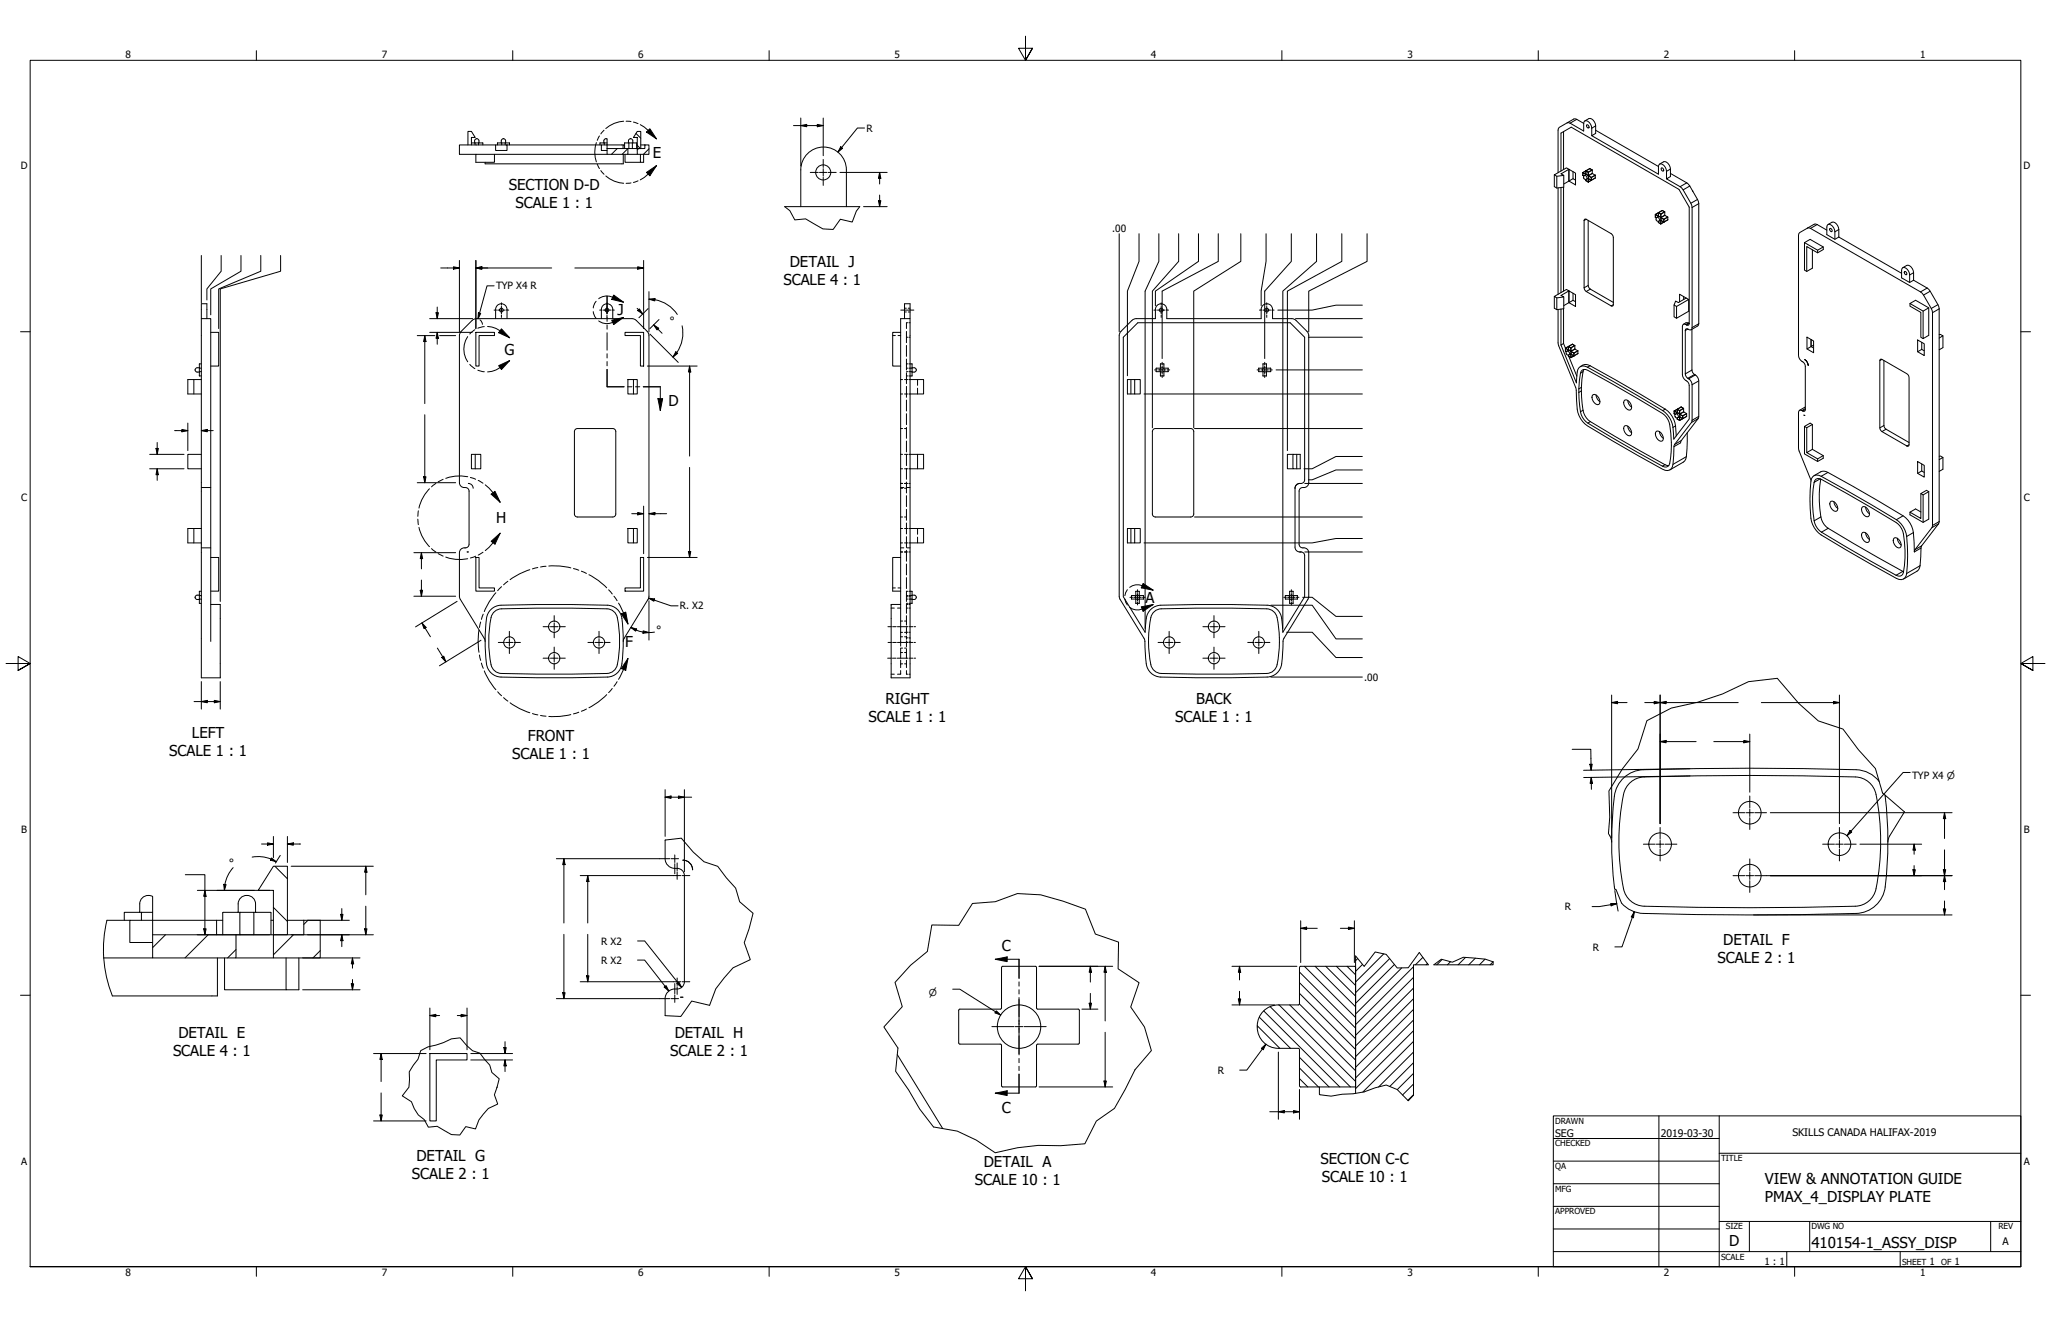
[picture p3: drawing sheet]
<svg xmlns="http://www.w3.org/2000/svg" width="864mm" height="559mm" viewBox="0 0 864 559" stroke-linecap="round" stroke-linejoin="round" font-family="sans-serif">
<defs><g id="words">
<g font-size="6.3">
<text x="274.9" y="66.4">E</text>
<text x="214.2" y="80.2">SECTION D-D</text>
<text x="217" y="87.7">SCALE 1 : 1</text>
<text x="332.6" y="112.4">DETAIL J</text>
<text x="329.9" y="120">SCALE 4 : 1</text>
<text x="260.1" y="132.7">J</text>
<text x="212.4" y="149.3">G</text>
<text x="281.5" y="170.9">D</text>
<text x="209" y="220.3">H</text>
<text x="482.3" y="253.8">A</text>
<text x="263.2" y="272.3">F</text>
<text x="372.9" y="296.6">RIGHT</text>
<text x="503.7" y="296.6">BACK</text>
<text x="365.7" y="304.1">SCALE 1 : 1</text>
<text x="494.8" y="304.1">SCALE 1 : 1</text>
<text x="80.8" y="310.9">LEFT</text>
<text x="222.3" y="312.1">FRONT</text>
<text x="71.3" y="318.4">SCALE 1 : 1</text>
<text x="215.7" y="319.6">SCALE 1 : 1</text>
<text x="421.8" y="400.4">C</text>
<text x="725.6" y="398.1">DETAIL F</text>
<text x="723.2" y="405.6">SCALE 2 : 1</text>
<text x="75.1" y="437">DETAIL E</text>
<text x="284.1" y="437">DETAIL H</text>
<text x="72.8" y="444.5">SCALE 4 : 1</text>
<text x="282.2" y="444.6">SCALE 2 : 1</text>
<text x="421.8" y="468.5">C</text>
<text x="175.4" y="489.1">DETAIL G</text>
<text x="414.3" y="491.5">DETAIL A</text>
<text x="556" y="490.3">SECTION C-C</text>
<text x="173.5" y="496.6">SCALE 2 : 1</text>
<text x="556.5" y="497.8">SCALE 10 : 1</text>
<text x="410.4" y="499">SCALE 10 : 1</text>
<text x="743.1" y="498.6">VIEW &amp; ANNOTATION GUIDE</text>
<text x="743.1" y="506.2">PMAX_4_DISPLAY PLATE</text>
<text x="728.1" y="524.9">D</text>
<text x="762.8" y="525.4">410154-1_ASSY_DISP</text>
</g>
<g font-size="4.4">
<text x="654.8" y="478.6">SEG</text>
<text x="699.3" y="478.6">2019-03-30</text>
<text x="754.7" y="478.6">SKILLS CANADA HALIFAX-2019</text>
<text x="843.2" y="524.2">A</text>
</g>
<g font-size="4.2">
<text x="52.8" y="24.4">8</text>
<text x="160.8" y="24.4">7</text>
<text x="268.7" y="24.4">6</text>
<text x="376.7" y="24.4">5</text>
<text x="484.6" y="24.4">4</text>
<text x="592.6" y="24.4">3</text>
<text x="700.5" y="24.4">2</text>
<text x="808.5" y="24.4">1</text>
<text x="364.8" y="55.4">R</text>
<text x="8.7" y="71.4">D</text>
<text x="852" y="71.4">D</text>
<text x="468.3" y="97.6">.00</text>
<text x="208.9" y="121.9">TYP X4 R</text>
<text x="282" y="136.3">°</text>
<text x="8.9" y="211.1">C</text>
<text x="852.2" y="211.1">C</text>
<text x="286.3" y="256.6">R. X2</text>
<text x="276.4" y="266.4">°</text>
<text x="574.4" y="286.6">.00</text>
<text x="805.1" y="328">TYP X4 ⌀</text>
<text x="8.9" y="350.8">B</text>
<text x="852.2" y="350.8">B</text>
<text x="96.5" y="364.6">°</text>
<text x="658.8" y="383.3">R</text>
<text x="253.2" y="397.8">R X2</text>
<text x="670.7" y="400.3">R</text>
<text x="253.2" y="405.8">R X2</text>
<text x="512.7" y="452.1">R</text>
<text x="8.9" y="490.5">A</text>
<text x="852.2" y="490.5">A</text>
<text x="742.9" y="532.6">1 : 1</text>
<text x="812.4" y="532.6">1</text>
<text x="822.9" y="532.6">1</text>
<text x="52.8" y="537.5">8</text>
<text x="160.8" y="537.5">7</text>
<text x="268.7" y="537.5">6</text>
<text x="376.7" y="537.5">5</text>
<text x="484.6" y="537.5">4</text>
<text x="592.6" y="537.5">3</text>
<text x="700.5" y="537.5">2</text>
<text x="808.5" y="537.5">1</text>
</g>
<text font-size="4" x="391.1" y="419.2">⌀</text>
<g font-size="3.5">
<text x="654.8" y="473.2">DRAWN</text>
<text x="654.8" y="482.8">CHECKED</text>
<text x="724.7" y="488.9">TITLE</text>
<text x="654.8" y="492.3">QA</text>
<text x="654.8" y="501.8">MFG</text>
<text x="654.8" y="511.4">APPROVED</text>
<text x="726.7" y="517.7">SIZE</text>
<text x="762.8" y="517.7">DWG NO</text>
<text x="841.4" y="517.7">REV</text>
<text x="724.7" y="530.4">SCALE</text>
<text x="800.9" y="532.6">SHEET</text>
<text x="817.3" y="532.6">OF</text>
</g>
</g></defs>
<!-- layer: Hatch (ANSI) -->
<g fill="none" stroke="#000" stroke-width=".42">
<path d="M267.8 56.2l2 2M259.9 62.6l-2.4 2.4M264.4 62.6l-2.4 2.4M268.3 61.2l1.4 1.4M268.9 62.6l-.6 .5M273.3 62.7l-2.4 2.3M115.7 364.8l5.3 5.2M69.7 393.6l-5.4 5.4M87.6 393.6l-9.7 9.8M99.4 399.9l-3.6 3.5M115.1 382.1l5.9 5.9M123.6 393.6l-8.5 8.5"/>
<path d="M129.7 387.5l-1.8 1.8M134.8 400.3l-3 3.1M547.2 418.3l23.6 23.6M547.2 413.8l23.6 23.6M547.2 409.3l23.6 23.6M549.3 406.9l21.5 21.6M553.7 406.9l17.1 17.1M558.2 406.9l12.6 12.6M562.7 406.9l8.1 8.1M567.2 406.9l3.6 3.6M571.7 403.6l-.9 .9M573.7 406.1l-2.9 2.9"/>
<path d="M582.6 401.7l-11.8 11.8M585.1 403.7l-14.3 14.3M587.1 406.2l-16.3 16.3M590.2 407.6l-19.4 19.4M595.2 416.1l-24.4 24.4M595.2 411.6l-24.4 24.4M595.2 407.1l-24.4 24.4M599.1 403.2l-3.1 3.1M601 405.7l-.5 .6M607.2 404l-2.2 2.3M610.8 405l-1.3 1.3M617.1 403.2l-3.1 3.1"/>
<path d="M621.2 403.5l-2.8 2.8M625.3 403.9l-2.4 2.4M628.7 405l-1.3 1.3M529.4 432l9.5 9.5M530.2 428.3l13.2 13.2M532.1 425.7l32 32M534.8 423.9l33.8 33.8M538.6 423.2l32.2 32.2M543.1 423.2l27.7 27.7M547.1 422.8l23.7 23.6M595.2 434l-24.4 24.4M595.2 429.6l-24.4 24.3"/>
<path d="M595.2 425.1l-24.4 24.3M595.2 420.6l-24.4 24.4M595.2 438.5l-21.4 21.4M547.2 445.2l12.4 12.5M547.2 449.7l7.9 8M547.2 454.2l3.5 3.5M595.2 443l-14.7 14.7M595.2 452l-6.9 6.8M595.2 447.5l-10 10M595.2 456.5l-4.6 4.6M595.2 461l-2.4 2.4"/>
</g>
<!-- layer: Visible (ANSI) -->
<g fill="none" stroke="#000" stroke-width=".42">
<path d="M200.7 58.4h.1M200.7 58.4l-.8 .6-.1 1.2M200.8 58.4l.8 .6 .1 1.2M212 58.4l-.9 .6-.1 1.2M212 58.4h.1M212 58.4l.6 .3 .3 .6M212.9 59.3l.1 .9M255.1 58.4l-.8 .6-.1 1.2M255.1 58.4h.1M255.2 58.4l.4 .1v2.5M268.3 55.3h1.5v7.3h-1.5v-4.7h-1.6zM658.4 55.4v16"/>
<path d="M659.8 51.7l3.4-1.7 3.6 1.9M667.3 50.9l1.7-.9a2.87 2.87 0 0 1 2.9 3v3.2l-1.7 .9 28.1 16.3v-3.2l.5-1.1a2.87 2.87 0 0 1 2.9 3v3.2M668 52.7l.3-.2a.99 .99 0 0 1 .7 1.4 .93 .93 0 0 1-1-1.2zM670.2 57.1a5.5 5.5 0 0 0-1.7-6.1l-1.2-.1-.3 .4-.2 3.9-6.4-3.6-4.2 2.5-.1 18.6M671.9 54.9l26.4 15.2M197 61v-5.7h1.5l1.6 2.6h-1.6v3.1M198.5 60.2h4.8M200.1 60.2l-.1 .8M200.4 65v3.3h7.8v-3.3M201.4 60.2h.1M201.5 60.2v.8M203.3 60.2h.1"/>
<path d="M203.3 60.2v.8M208.7 61h4.8v2.4h-4.8zM208.7 61h-15.3v4h62.2M209.4 60.2v.8M209.5 60.2h5M209.5 60.2h-.1M211.3 60.2v.8M211.3 60.2h.1M212.7 60.2v.8M213.5 61h39.7M214.5 60.2h.1M214.5 60.2v.8"/>
<path d="M252.6 60.2v.8M252.7 60.2h2.9M252.7 60.2h-.1M254.5 60.2l-.1 .8M255.6 61v4h8.8v-2.4h-8.8M255.6 61h-2.4v2.4h2.4M255.6 61h6.7M262.4 65v4h-58.1v-.7M263 62.6v-2.4h5l.1 2.4M263 61h-.7v1.6M263.2 65v3.3h6.5M264.4 65h3.9"/>
<path d="M264.4 62.6h3.9M264.8 60.2v2.3M266.2 60.2h.1M266.2 62.5l.1 .1M266.3 60.2v2.4M266.5 60.2l-.1-.9a.92 .92 0 0 0-.9-.9 .92 .92 0 0 0-.9 .9v.9M268.1 61h.2M268.3 62.6h3.2v-1.6h1.8v4h-5zM269.7 65v3.3h1.3v-3.3M269.8 61h1.7M654.5 73.6l5.1-2.9 1 .6-3.3 1.9 1.1 .7-2.9 .3zM654.5 73.6v5l1 .6 2.9-.4v-4.9"/>
<path d="M655.5 74.2v5M656.1 79.1v44.8M657.3 72v-16l4.3-2.4 45.4 26.2 4.3 7.4v49M657.3 79v44.2M658.4 78.8v43.8M660.6 76.2l-2.2 1.3M660.6 71.3v4.9M660.6 71.3l2.8 1.6v5l-2.8-1.7zM662.3 72.3v2.9l1.1 .7M662.3 75.2l-1.7 1M667.7 75.6l.1 .5 .9 .5M667.8 73.5l-1 .8a.92 .92 0 0 0 .7 1.3l1.2-.5"/>
<path d="M667.8 71.9l-.1 1.5M668.7 76.6h.1M668.8 75.2h.1M668.8 75.2l1.3 .7M669.4 71h.1M669.4 71l-2.9 1.7v1.2l.4 .2M669.4 71l1 .6 .1 1.5 1.2 .7M671.7 73.8h.1M671.7 75l-2.9 1.6M671.7 73.8v1.1M671.7 74.9v.1M698.8 69.1l1.7-1a2.87 2.87 0 0 1 2.9 3.1v3.2l-1.7 .9 6.4 3.9 3.9 6.4 .5 1.8-.1 51.1a1.33 1.33 0 0 1-2.1-.1l-.4 .1-.3 .7v18.2l.3 1.1 1.1 1a3.2 3.2 0 0 1 1.5 2.5l-.1 15.5-7.5 10.1-.5 8a2.64 2.64 0 0 1-1.5 2.4 2.64 2.64 0 0 1-2.8-.4 548.2 548.2 0 0 1-32.7-19 12.1 12.1 0 0 1-3.6-10.3l-.4-5.2-7.3-18.1v-14.7"/>
<path d="M699.5 70.9l.2-.3a.99 .99 0 0 1 .7 1.4 .94 .94 0 0 1-.9-1.1zM703.4 73l7.5 4.6 3.9 6.4 .5 1.8v50.5l-.4 1-2.8 1.6M330.4 87h31.6M356.4 87v-15.5a9.6 9.6 0 0 0-9.6-9.6 9.6 9.6 0 0 0-9.6 9.6v15.5M667.1 92.4l.8-.1 10.5 6.1 .8 1 .1 28.9-.4 .6-11-6.1-.8-1zM668.7 92.8l.2 28 .7 1 9.7 5.5M698.3 93.2v.5l1 .6M698.3 91.2l-1 .7a.92 .92 0 0 0 .8 1.3l1.1-.5M698.3 89.6v1.4M699.3 94.3h.1M699.3 92.8h.1M699.3 92.8l1.3 .7"/>
<path d="M699.9 88.6l-2.9 1.7v1.2l.4 .2M699.9 88.6l1.1 .6v1.5l1.2 .7v1.2l-1.6 .9M699.9 88.6h.1M700.6 93.5l-1.3 .8M712.7 80.4l.1 .1M761.1 96l-3.3 1.9-.5 1.2v50.6a3.8 3.8 0 0 0 2.2 3l.6 1.5v18.7a.83 .83 0 0 1-1.4 0l-1-.1-.4 .9v15.6l5.3 13M761.1 96l3.4-1.7 4.7 2.6M761.1 96l1.2 .2 46.4 26.7 1.2 1.4 3.7 6.5 .1 90.5-.3 .9-7.1 9.3-.2 .9-.1-4a11.8 11.8 0 0 0-4.7-11.2l-31.6-18.3a3.1 3.1 0 0 0-3.1-.2l-2.8 1.6M769.7 94.6l1.7-1a2.86 2.86 0 0 1 2.9 3.1v3.1M770.5 96.2a.94 .94 0 0 1 1 1.2l-.3 .2a.99 .99 0 0 1-.7-1.4zM774.3 99.8l-1.7 1-3.4-2v-3.1l.5-1.1a2.87 2.87 0 0 1 2.9 3v3.2M774.3 99.8l26.4 15.3"/>
<path d="M759.8 102.2l5.5 3.2M763.1 105.2v7.7l-2.3 1.4-1-.6v-11.5l2.4-1.4 5.5 3.2v1.1l-2.4 1.4-4.5-2.7v10.5M767.7 104l-2.4 1.4v1.1M801.2 112.7l1.6-.9a2.87 2.87 0 0 1 2.9 3v3.2M801.9 114.3a.94 .94 0 0 1 1 1.2l-.3 .2a.99 .99 0 0 1-.7-1.4zM804.1 119a5.5 5.5 0 0 0-1.7-6.1l-1.2-.2-.4 .5-.1 3.8 3.4 2 1.6-1 6.4 3.9 3.9 6.4 .5 1.8v89.6l-.3 .9-7.3 9.7-.4 7.9-.7 1.8-6.3 3.8M84.8 134.2h3.9v135.9M87.1 134.2v-6.3h-2.3v157.5h7.9v-30.9h-4M88.7 140h3.4v14.1h-3.4M200.4 140h7.8v1.3h-6.5v12.8h-1.3zM208.7 134.2v-3.9a2.4 2.4 0 0 1 2.4-2.4 2.4 2.4 0 0 1 2.4 2.4v3.9M253.2 134.2v-3.9a2.4 2.4 0 0 1 2.4-2.4 2.4 2.4 0 0 1 2.4 2.4v3.9"/>
<path d="M263.2 140h7.8v14.1h-1.3v-12.8h-6.5zM379.2 140h-3.3v14.1h3.3M380.9 134.2v-6.3h2.3v6.3h-4v135.9M383.2 134.2v151.2h-8v-30.9h4M654.5 124.8l5.1-2.9 1 .6-3.3 1.9 1.1 .7-2.9 .3zM654.5 124.8v5l1 .6 2.9-.4v-4.9M655.5 125.4v5M657.3 130.2v15.1M658.4 130v14.7l-1.1 .6M660.6 127.4l-2.2 1.3M660.6 122.5v4.9M660.6 122.5l2.8 1.6v5l-2.8-1.7z"/>
<path d="M662.3 123.5v3l1.1 .6M662.3 126.5l-1.7 .9M705.5 126.8l1.2 .6 3.3-1.9 1 .6-5.1 3-1-.6zM705.9 129.1v4.9M708.9 124.9v1.2M710 125.5l-2.8-1.6v3.2M710.9 136l-1-.1-1.1 .7M710.9 136h.1M710.9 136l.4 .2M711 126.1v5l-5.1 2.9-1-.6v-4.9M711.3 136.2l-.1 .5a.83 .83 0 0 1-1.4 0l-1-.1-.4 .9v20.2a3.8 3.8 0 0 0 2.2 3.1l.7 1.5v14.2l-6.5 8.4a17.1 17.1 0 0 0-1.8-9l-1.9-2.2a481.5 481.5 0 0 0-33.7-19.5 2.49 2.49 0 0 0-3.3 2.5l-.3 4.5-6.5-15.9M712.4 138.7v17.1l.3 1.1 1.1 1a3.2 3.2 0 0 1 1.5 2.5l-.1 15.5-7.3 9.7-.3 .9"/>
<path d="M804.2 127.8v1.1l4.6 2.7v10.4l1 .6M812.1 129.6l-2.3 1.4v11.6l2.3-1.4v-11.6l-5.5-3.2-2.4 1.4 5.6 3.2M81.6 159.8v6.1M82.2 155.7v.1M83.9 154.9h-.8a.91 .91 0 0 0-.9 .9 .91 .91 0 0 0 .8 .9h.9M83.9 154.8v.1M83.9 156.5h.9M84.8 153.2l-.9 .1v5h.9M84.8 155l-.9 .1M84.8 159.8h-5.7v6.1h5.7M264.4 159.8h3.9v6.1h-3.9zM266.7 159.8v6.1"/>
<path d="M383.2 159.8h5.7v6.1h-5.7M383.2 153.2h.8M383.2 155h.8M384 155v.1M384 153.2v.1M384 156.5h-.8M384 153.3v5h-.8M384 154.8l1.3 .1 .5 .8M385.8 155.8l-.5 .8-1.3 .1M385.8 155.7v.1M474.7 159.8h3.1v6.1h-3.1zM476.2 159.8v6.1"/>
<path d="M477.8 159.8h2.3v6.1h-2.3M486.8 155.1v1.4l1.8 .1v1.7h1.5v-1.7M486.9 155l-.1 .1M488.6 153.3v1.7h-1.8M488.7 153.2l1.4 .1v1.7h1.8v1.5h-1.8M488.7 153.2l-.1 .1M490.1 156.5v.1M530 155.1v1.4l1.8 .1v1.7h1.4l.1-1.7M530 155v.1M531.8 153.3v1.7h-1.8M531.8 153.2l1.4 .1 .1 1.7h1.7v1.5h-1.7M531.8 153.2v.1"/>
<path d="M533.3 156.5v.1M658.4 144.7l.8 1.9M659.1 147.8h.1M659.1 146.7v1.1M659.2 147.8l.4 .3M659.2 146.6l-.1 .1M660.3 149.5l.1 .2M660.4 145.9v1.4M660.4 149.5v.5M660.4 150h.1M660.4 147.5l-.9 .7a.92 .92 0 0 0 .7 1.3l1.1-.4M660.4 145.9l-1.2 .7"/>
<path d="M660.4 145.9h.1M660.6 150.1l3.3 8.3M661.5 149.2h.1M661.5 149.2l1.2 .7M662.1 144.9v.1M662.1 144.9l1 .6M662.1 144.9l-1.7 1M663 145.5l.1 .1M663.1 145.6v1.4l1.3 .8M664.4 147.8v1.1l-2.9 1.7-1.1-.6M665.4 154.4a3.4 3.4 0 0 1 4.1-.4 558.3 558.3 0 0 1 32.7 19.1 12.3 12.3 0 0 1 3.6 10.4M667 155.6l-.9 4.1-.2 3.4"/>
<path d="M759.9 151.4a3.2 3.2 0 0 1 1.5 2.5 3.2 3.2 0 0 0-1.5-2.5zM760.9 142l2.7 1.6v4.9l-2.7-1.6zM762.6 145.9l-1.7 1M763.6 145.3l-1 .6v-2.9v2.9l1 .7M791.6 151.4l.8-.1 10.5 6.1 .8 1 .1 28.9-.4 .6-11-6.2-.8-.9zM793.2 151.8l.2 28 .7 .9 9.7 5.6M807.4 143.2l2.8 1.6v4.9l-2.8-1.6zM809.2 144.2v2.9l1 .6M809.2 147.1l-1.8 1M816.5 140.9l.6-.1 1 .6-1.6 .9M818.1 141.4v5l-1.6 .9M664.8 163.8v1.4"/>
<path d="M664.8 163.8l.7-6.6a1.87 1.87 0 0 1 3.1-1.3l31.4 18.2a9.2 9.2 0 0 1 3.5 8.5l.2 7.7-.6 4.8a1.87 1.87 0 0 1-3.1 1.2l-31.4-18.1a8.5 8.5 0 0 1-3.5-7.6l-.3-5.4M665.9 164.6l-1.1 .6M665.9 164.6l.1 2.7a14.8 14.8 0 0 0 2 8.7l1.6 1.5 10.5 6.3 21 11.9 1.5 .4M665.9 163.1v1.5M665.9 163.1l-1.1 .7M670.8 166.2a2.75 2.75 0 0 1 2.4 4.1 2.75 2.75 0 0 1-2.4-4.1zM672 166.3a3.7 3.7 0 0 0 1.7 2.9M684.2 168.5a2.75 2.75 0 0 1 2.3 4.1 2.75 2.75 0 0 1-2.3-4.1zM684.2 179.3a2.75 2.75 0 0 1 2.3 4.1 2.75 2.75 0 0 1-2.3-4.1zM685.4 168.6a3.7 3.7 0 0 0 1.6 2.9M685.4 179.4a3.7 3.7 0 0 0 1.6 2.9M704.9 173.1l.1 1.2 .4 .2"/>
<path d="M705 173.1h-.1M706.2 172.4v1.4M706.2 176v.4M706.2 176.4v.1M706.2 173.9l-.9 .8a.92 .92 0 0 0 .7 1.3l1.1-.5M706.2 172.3l-1.2 .8M706.2 172.3v.1M707.3 175.6h.1M707.3 175.6l1.2 .7M707.9 171.4l-1.7 .9M707.9 171.4l1 .6M707.9 171.4h.1"/>
<path d="M708.8 172h.1M708.9 172v1.4l1.2 .8 .1 1.2-2.9 1.6-1.1-.5M759.6 174.8l.3 .2M759.8 179.6l1 .5M759.8 179.6l2.4-1.4 .9 .5v10.5l4.6 2.7v1.1l-2.4 1.3-5.5-3.2zM760.1 171.4l-2.4 1.4M763.1 178.7l-2.3 1.4v10.5M84.8 191.3h-5.7v6.1h5.7M198.5 191.3h3.9v6.1h-3.9zM200.1 191.3v6.1M242.1 181l1-.5h14.9l.8 .2 .4 .6 .1 35.1-.3 .8-.6 .5h-15.3l-.7-.2-.5-.7v-35.1zM383.2 191.3h5.7v6.1h-5.7"/>
<path d="M386.3 191.3v6.1M485.5 181l1-.5h14.9l.7 .2 .5 .6v35.1l-.2 .8-.6 .5h-15.3l-.8-.2-.4-.7-.1-35.1zM544.4 191.3h-2.3v6.1h2.3M544.4 191.3h3.1v6.1h-3.1zM546 191.3v6.1M697.5 181.6a2.75 2.75 0 0 1 2.4 4.1 2.75 2.75 0 0 1-2.4-4.1zM698.7 181.7a3.7 3.7 0 0 0 1.7 2.9M710.4 182.3l-.1 6.8-.5 4.2-1 1.3-5.7 3.3M763.1 189.2l-2.3 1.4 4.5 2.6M767.7 191.9l-2.4 1.3v1.1M807.4 194.4l2.8 1.6v4.9l-2.8-1.6zM809.2 195.4v2.9l1 .6"/>
<path d="M809.2 198.3l-1.8 1M816.5 192.1l.6-.1 1 .6-1.6 .9M818.1 192.6v5l-1.6 .9M84.8 205.3h3.9M197.2 203.6h.1M197.2 203.6l1.4 .6 .6 1.4M547.3 203.6h.1M547.3 203.6l-1.4 .6-.6 1.4v24.8l.6 1.4 1.4 .6M547.3 203.6l1.4-.3 .6-1.2v-60.1l-6.1-6.1h-64.1l-6.1 6.1v109.3l9.2 14.9 .2-2.9a8.1 8.1 0 0 1 3.7-7.8l1.7-.5a641.5 641.5 0 0 1 46.7-.1 7 7 0 0 1 5.4 7.7l.3 3.6 9.1-14.9v-17.3M763.2 200.8a2.79 2.79 0 0 1 3.6-.2 544.9 544.9 0 0 1 32.7 19 12.2 12.2 0 0 1 3.6 10.4 54.3 54.3 0 0 1-.5 12.5 2.57 2.57 0 0 1-4.1 1.1 544.9 544.9 0 0 1-32.7-19.1 12.2 12.2 0 0 1-3.6-10.4 54.2 54.2 0 0 1 .6-12.5zM764.6 201.8l1.5-.3a488.3 488.3 0 0 1 33.1 19.2 9.5 9.5 0 0 1 2.7 7.6 40 40 0 0 1-.7 13.5 1.92 1.92 0 0 1-2.8 .4l-31.4-18.1a9 9 0 0 1-3.6-8.3 40 40 0 0 1 .8-13.5zM766.7 201.7a46 46 0 0 0 .3 17.1 7.2 7.2 0 0 0 2.8 3.7l31.7 18.3"/>
<path d="M771 211.1a2.75 2.75 0 0 1 2.3 4.1 2.75 2.75 0 0 1-2.3-4.1zM772.2 211.2a3.7 3.7 0 0 0 1.6 2.9M784.3 213.4a2.75 2.75 0 0 1 2.4 4.1 2.75 2.75 0 0 1-2.4-4.1zM785.5 213.5a3.7 3.7 0 0 0 1.7 2.9M808.8 207.9v10.4l-4.6-2.6 2.4-1.4 2.2 1.3M812.1 207v11.6l-2.3 1.4-5.6-3.2v-1.1M812.1 207l-.9-.5-2.4 1.4 1 .5M812.1 207l-2.3 1.4v11.6M81.6 222.6v6M84.8 222.6h-5.7v6h5.7M84.8 230.7h3.9M88.7 234.7h3.4v14.2h-3.4"/>
<path d="M196.7 232.4h.5zM200.4 234.7h1.3v12.9h6.5v1.3h-7.8zM264.4 222.6h3.9v6h-3.9zM266.7 222.6v6M269.7 234.7h1.3v14.2h-7.8v-1.3h6.5zM379.2 234.7h-3.3v14.2h3.3M383.2 222.6h5.7v6h-5.7M474.7 222.6h3.1v6h-3.1zM476.2 222.6v6M477.8 222.6h2.3v6h-2.3M547.3 232.4h.5M547.8 232.4l1.2 .7 .3 .9"/>
<path d="M784.3 224.2a2.75 2.75 0 0 1 2.4 4.2 2.75 2.75 0 0 1-2.4-4.2zM785.5 224.4a3.7 3.7 0 0 0 1.7 2.8M797.6 226.5a2.75 2.75 0 0 1 2.4 4.1 2.75 2.75 0 0 1-2.4-4.1zM798.9 226.7a3.7 3.7 0 0 0 1.6 2.8M83.9 250.6h-.9a.92 .92 0 0 0-.8 .9 .92 .92 0 0 0 .8 .9l.9 .1M83.9 252.2l.9 .1M84.8 249h-.9v5l.9 .1M84.8 250.8h-.9M211.1 256.4l14.8-.3 29.7 .3M211.1 256.4a4.9 4.9 0 0 0-4.6 5.1 45.3 45.3 0 0 0 .8 19.9l1.6 1.6 1.4 .5a643.9 643.9 0 0 0 46.1 0 4.9 4.9 0 0 0 3.8-5 50.8 50.8 0 0 0-.3-18.4M255.6 256.4a4.6 4.6 0 0 1 4.3 3.7M383.2 249h.8v5l-.8 .1"/>
<path d="M383.2 250.8h.8M384 252.2l-.8 .1M384 250.6h.9a.92 .92 0 0 1 .9 .9 .92 .92 0 0 1-.9 .9l-.9 .1M478.2 252.3h.1M478.2 250.8h-1.8v1.5h1.8M478.2 250.7v.1M478.2 250.7l.1-1.7h1.4v1.8h1.8v1.5h-1.8v1.8h-1.4l-.1-1.8M488.9 256.4a679.1 679.1 0 0 1 45.3 .1 5.2 5.2 0 0 1 3.9 5.4l.6 6.7M488.9 256.4a5.1 5.1 0 0 0-4.7 5.5 44.7 44.7 0 0 0 .9 19.5l1.6 1.6 1.5 .5a638.1 638.1 0 0 0 46 0 5.2 5.2 0 0 0 3.9-5.5l.5-4.7 .1-4.7M543 252.3h.1M543 250.8h-1.8v1.5h1.8M543 250.7v.1"/>
<path d="M543 250.7v-1.7h1.4l.1 1.8h1.8v1.5h-1.8v1.8h-1.5v-1.8M261.9 279.5a6.3 6.3 0 0 1-6.2 5.6 688.8 688.8 0 0 1-45.7-.1 6.6 6.6 0 0 1-5.3-6.8l-.4-11a24.7 24.7 0 0 1 1.4-9.3l1.9-1.9 2.4-1.1a647.1 647.1 0 0 1 46.7 0 6.6 6.6 0 0 1 5.3 6.9l.4 9.6-.5 8.1M262.4 270.1l.4-1.3 10.1-16.4 .4-1.3v-109.8l-.5-1.5-4.9-4.9-1.8-.7h-65.5l-1.8 .7-4.9 4.9-.5 1.5v62a2.39 2.39 0 0 0 3.1 2.1l.7 .5 .3 .9v22.4l-.3 .9-.7 .5a2.4 2.4 0 0 0-3.1 2.1l.1 19.1 10.4 17 .4 1.3M539.7 279.5a6.4 6.4 0 0 1-6.2 5.6 688.9 688.9 0 0 1-45.7-.1 6.8 6.8 0 0 1-5.4-7.4l-.2-3.7a10.2 10.2 0 0 0-.5-5.1l-10.4-17.4v-110.1l.7-1.8 5.3-5 1.1-.3h8.1v-3.9a2.4 2.4 0 0 1 2.4-2.4 2.4 2.4 0 0 1 2.4 2.4v3.9h39.7v-3.9a2.4 2.4 0 0 1 2.4-2.4 2.4 2.4 0 0 1 2.4 2.4v3.9h8.1l1.2 .3 5.2 5 .7 1.4 .1 62.4a2.39 2.39 0 0 1-3.1 2.1l-.7 .5-.3 .9v22.4l.3 .9 .7 .5a2.39 2.39 0 0 1 3.1 2.1l-.1 19.1-10.4 17a10.2 10.2 0 0 0-.5 5.1l-.4 5.6M686.3 329.7l2.7-1.8 2.2-.6a1419.7 1419.7 0 0 1 91.2 0 9.5 9.5 0 0 1 7.9 9.2 100 100 0 0 1-.7 38.9 9.1 9.1 0 0 1-8.4 6.2 1483.8 1483.8 0 0 1-90-.1 9.5 9.5 0 0 1-8-9.2 99.9 99.9 0 0 1 .7-38.9l1-2zM791.3 329.1a12.7 12.7 0 0 0-9.8-5 1495.8 1495.8 0 0 0-90.8 .1 13 13 0 0 0-11.2 13.1 157.9 157.9 0 0 0 .4 37M793.7 334.8l.1 .5M793.8 335.3a146 146 0 0 1-.6 40.8 12.7 12.7 0 0 1-11.7 8.5 1264.4 1264.4 0 0 1-91.6-.2 12.7 12.7 0 0 1-7.1-4.1M280.1 353.8v7.8a4.2 4.2 0 0 0 5 4.1l1.9 .6 .9 1.1 .3 1.3v44.7a3.2 3.2 0 0 1-4.1 3.1 4.1 4.1 0 0 0-4 4v7.1M677.3 351l1 1.8 .3 1.8M801.9 341.9l-6.4 10.5-.6 2.2M115.1 364.8h5.9v28.8h-5.9v-18.7h-6.4z"/>
<path d="M287.6 362.2a4.1 4.1 0 0 1 4 4.1M287.6 362.2h.1M45 387.5h9.7M58.6 384.2l.2-.2a7.3 7.3 0 0 1 .6-5.4 3.8 3.8 0 0 1 4.9-1.1v10M59.8 384.2l-.3 3.3M64.3 393.6h35.1M64.3 384.2h-11.8l-.2 3.3M64.3 387.5v15.9h35.1v-9.8M64.3 387.5h29.5M64.3 387.5h-9.6v9.4h9.6M91.2 387.5v6.1M93.8 393.6v-9.4h20.1l.2 9.4"/>
<path d="M101.2 384.2l-.2 9.4 .2-.2M106.7 384.2l.2 9.4-.2-.2M107.8 384.2l-.2-.2a7.2 7.2 0 0 0-.6-5.4 3.7 3.7 0 0 0-4.1-1.4 3.7 3.7 0 0 0-2.6 3.4l-.2 3.6M114.1 387.5h1M121 387.5h13.8v15.9h-19.7v-9.8h-15.7M127.9 387.5v6.1h-12.8M43.7 403.4h20.6M91.6 403.4v16h-44.3M94.5 403.4v13.4h26M99.4 403.4h15.7M120.5 403.4v13.4h5.3v-13.4M286.6 419.9h1z"/>
<path d="M570.8 402.5v57.9M601.4 406.3h-6.2v54.9M628.7 405v1.3h-25M403.7 425.2l.5-.3h17.3l.2-.5 .1-17.2 .4-.3 14 .1 .2 .4 .1 17.3 .4 .2 17.3 .1 .3 .5-.1 13.9-.4 .3-17.3 .1-.3 .4v17.3l-.5 .2-13.9-.1-.3-.4-.1-17.3-.4-.2-17.3-.1-.2-.4zM538.3 423.2h8.4l.4-.3 .1-15.5 .2-.4 22.9-.1 .4 .3 .1 50.5-23.4-.1-.2-.4-.1-15.5-.4-.2h-8.4a9.1 9.1 0 0 1-8.9-9.2 9.1 9.1 0 0 1 8.9-9.1M181 443.7h15.6v2.6h-12.9v25.7h-2.7zM377.8 444.1l19.1 31.1M555.5 457.7v3.1"/>
<circle cx="346.6" cy="72.6" r="3.2"/>
<circle cx="211.1" cy="130.6" r=".79"/>
<circle cx="255.6" cy="130.6" r=".79"/>
<circle cx="488.9" cy="130.6" r=".79"/>
<circle cx="533.4" cy="130.6" r=".79"/>
<circle cx="489.3" cy="155.8" r=".91"/>
<circle cx="532.5" cy="155.8" r=".91"/>
<circle cx="479" cy="251.5" r=".91"/>
<circle cx="543.7" cy="251.5" r=".91"/>
<circle cx="214.5" cy="270.5" r="2.38"/>
<circle cx="233.3" cy="277.2" r="2.38"/>
<circle cx="233.3" cy="263.9" r="2.38"/>
<circle cx="252.2" cy="270.5" r="2.38"/>
<circle cx="492.3" cy="270.5" r="2.38"/>
<circle cx="511.2" cy="277.2" r="2.38"/>
<circle cx="511.2" cy="263.9" r="2.38"/>
<circle cx="530" cy="270.5" r="2.38"/>
<circle cx="699" cy="355.5" r="4.8"/>
<circle cx="736.8" cy="342.2" r="4.8"/>
<circle cx="774.5" cy="355.5" r="4.8"/>
<circle cx="736.8" cy="368.7" r="4.8"/>
<circle cx="429.1" cy="432.3" r="9.1"/>
</g>
<!-- layer: Hidden (ANSI) -->
<g fill="none" stroke="#000" stroke-width=".42">
<path d="M380.9 131.4h.7M380.9 129.8h.7M381.7 139.6v2.4M382.2 135.9h-.5v2.5M382.4 131.4h.8M382.4 129.8h.8M382.7 135.9h.5M375.9 141.3h1.1M378.1 141.3h1.1M379.2 159.8h.8M380.9 159.8h1.3M381.7 156.5h.5"/>
<path d="M381.7 158.3h.5M381.7 145.5v4.6M381.7 151.2v4.6M381.7 157v4.6M381.7 155h.5M381.7 153.3h.1M381.7 153.2h.5M382.2 142h-.5v2.3M382.7 159.8h.5M382.7 156.5h.5M382.7 158.3h.5M382.7 142h.5"/>
<path d="M382.7 155h.5M382.7 153.2h.5M386.3 159.8v2.5M379.2 165.9h.8M380.9 165.9h1.3M381.7 162.7v4.6M381.7 168.5v4.6M381.7 174.2v4.6M381.7 180v4.6M382.7 165.9h.5M386.3 163.5v2.4M379.2 191.3h.8"/>
<path d="M379.2 197.4h.8M379.2 180.5h.8M380.9 191.3h1.3M380.9 197.4h1.3M380.9 180.5h.8M381.7 185.7v4.6M381.7 191.5v4.6M381.7 197.2v4.6M382.7 191.3h.5M382.7 197.4h.5M379.2 203.6h.8M379.2 205.3h1.4"/>
<path d="M379.2 217.7h.8M379.2 205.6h.8M380.9 203.6h1.3M380.9 217.7h.8M380.9 205.6h.8M381.7 203v4.6M381.7 208.7v4.6M381.7 214.5v4.6M381.9 205.3h1.3M382.7 203.6h.5M379.2 232.4h.8M379.2 230.7h1.4"/>
<path d="M379.2 222.6h.8M379.2 228.6h.8M380.9 232.4h1.3M380.9 222.6h1.3M380.9 228.6h1.3M381.7 220.2v4.6M381.7 226v4.6M381.7 231.7v4.6M381.7 237.5v4.6M381.9 230.7h1.3M382.7 232.4h.5M382.7 222.6h.5"/>
<path d="M382.7 228.6h.5M386.3 222.6v2.4M386.3 226.2v2.4M375.2 256.1h1.4M375.9 247.6h1.1M377.9 256.1h1.3M378.1 247.6h1.1M381.7 256.1h.5M381.7 254.5h.5M381.7 252.3h.5M381.7 254.1h.5M381.7 243.2v4.6"/>
<path d="M381.7 249v4.3M381.7 254.3v4M381.7 259.3v3.9M381.7 251.3h.5M381.7 250.8h.5M381.7 249h.1M381.7 249h.5M382.7 256.1h.5M382.7 254.5h.5M382.7 252.3h.5M382.7 254.1h.5M382.7 251.3h.5"/>
<path d="M382.7 250.8h.5M382.7 249h.5M379.2 270.1v2M379.2 273.1v3.9M379.2 278v3.1M379.2 272.9h.8M379.2 268.2h.8M379.2 266.3h.8M379.2 261.5h.8M379.2 279.5h.8M379.2 274.8h.8M380.9 272.9h.8"/>
<path d="M380.9 268.2h.8M380.9 266.3h.8M380.9 261.5h.8M380.9 279.5h.8M380.9 274.8h.8M381.7 270.4h.5M381.7 264.2v2.8M381.7 267.8v1.4M381.7 269.8v2.5M381.7 273.3v3.8M381.7 278v3.1M381.7 266.2h.5"/>
<path d="M381.7 268.6h.5M382.7 270.4h.5M382.7 266.2h.5M382.7 268.6h.5M375.2 283.9h1.4M379.2 282.4v1.3M379.2 283.8l-1.3 .1M381.7 282.4v1.3M381.7 283.8l.5 .1M382.7 283.9h.5"/>
</g>
<!-- layer: Visible Narrow (ANSI) -->
<g fill="none" stroke="#000" stroke-width=".42">
<path d="M663.9 50.3l-2.8 1.6M671.9 53l-1.7 1M666.5 73.8v.1M666.5 72.7h.1M667 75h.1M667.2 73.9a1.04 1.04 0 0 1 .9 1.6M667.6 73.6l.3-.2a1.06 1.06 0 0 1 .6 1.8M667.7 73.4l.1-1.4 .9 .6v1.3M667.7 73.4l-1.2-.7v1.2l.4 .2M667.7 73.4h.1M667.7 76l.1 .1M667.8 73.5a1.05 1.05 0 0 1 .9 1.6"/>
<path d="M667.8 71.9h.1M667.8 71.9l-1.3 .8 1.2 .6M667.8 71.9l1.6-.9 1 .6-1.6 .9zM668.7 72.6h.1M668.7 73.9l.1 .2M668.7 73.9h.1M668.7 75.2v1.4l-.9-.5v-.5M668.8 72.6v1.3l1.6-.9M668.8 74.1l1.2 .7v1.1l-1.2-.7M668.8 75.2h-.1M668.8 73.9v.2M668.8 76.6h.1"/>
<path d="M668.8 75.2v1.4l1.2-.7M670 75.9h.1M670 74.7v.1M670.1 75.9h.1M670.4 71.6l-1.6 1M670.5 73.1l-1.7 .9 1.2 .7 1.7-.9-1.6 1v1.1l1.6-1M703.4 71.2l-1.7 .9M710.2 77l-2.8 1.6M711.5 78.3l-2.8 1.7M667.9 92.3l-.9 .6M697 91.5h.1M697 90.3v.1"/>
<path d="M697 90.3h.1M697.5 92.7h.1M697.7 91.5a1.05 1.05 0 0 1 .9 1.6M698.2 91.2l.3-.1a1.06 1.06 0 0 1 .6 1.7M698.2 91.1l-1.2-.7v1.1l.4 .2M698.3 93.7h.1M698.3 91l-.1 .1M698.3 91h.1M698.3 89.6h.1M698.3 89.6l-1.2 .7 1.2 .7M698.3 91.2a1.04 1.04 0 0 1 .9 1.5M698.3 91v-1.4l1 .6v1.4"/>
<path d="M698.3 89.6l1.6-1 1 .6-1.6 .9zM699.3 91.6v.1M699.3 94.2h.1M699.3 92.9v1.3l-1-.5v-.5M699.3 90.2h.1M699.3 90.2v1.4l1.7-1M699.3 91.7l1.2 .7v1.1l-1.2-.7M699.3 92.8v.1M699.3 92.8h.1M699.4 92.8l-.1 1.4 1.3-.7M700.5 92.4h.1M701 89.2l-1.7 1"/>
<path d="M701 90.7l-1.6 .9M702.2 91.4l-1.6 .9-1.2-.7M702.2 91.4l-1.6 1v1.1l1.6-.9M714.8 84l-2.8 1.6M715.3 85.8l-2.8 1.6M765.1 94.6l-2.8 1.6M774.3 96.7l-1.7 .9M805.7 114.8l-1.6 1M668.7 120.2l-1.7 1M669.6 121.8l-1.7 1M679.3 128.3l-.9 .5M710.7 138.6l-1.1 .6"/>
<path d="M710.9 136l-1.1 .7M711.3 136.2l-1.1 .7M715.3 136.3l-2.8 1.6M811.5 121.3l-2.8 1.6M812.7 122.6l-2.8 1.7M816 128.3l-2.8 1.6M816.5 130.1l-2.8 1.6M659.1 147.8h.1M659.1 146.7h.1M659.6 149h.1M659.8 147.8a1.04 1.04 0 0 1 .9 1.6M660.3 147.6l.3-.2a1.06 1.06 0 0 1 .6 1.7"/>
<path d="M660.4 147.4l-1.2-.7v1.1l.4 .3M660.4 150h.1M660.4 147.3v.1M660.4 147.3h.1M660.4 145.9h.1M660.4 145.9l-1.2 .7 1.2 .7M660.4 147.5a1.04 1.04 0 0 1 .9 1.6M660.4 147.3v-1.4l1 .6v1.4M660.5 145.9l1.6-.9 .9 .5-1.6 .9zM661.4 149.2v1.4l-1-.6v-.5M661.4 147.9l.1 .1M661.4 150.6h.1"/>
<path d="M661.5 146.5h.1M661.5 146.5v1.4l1.6-.9M661.5 148l1.2 .7v1.1l-1.2-.7M661.5 149.1l-.1 .1M661.5 149.1v.1M661.5 149.2h-.1M661.5 149.2v1.4l1.2-.7M662.7 148.7h.1M663.1 145.6l-1.6 .9M663.1 147l-1.6 1M664.3 147.7l-1.6 1-1.2-.7M664.4 147.8l-1.7 .9v1.1l1.7-.9"/>
<path d="M666.5 156.5l-1 .7M669.5 154l-1.1 .6M712.4 155.8l-2.8 1.6M713.5 157.7l-2.8 1.6M713.8 157.9l-2.8 1.6M792.4 151.3l-.9 .5M666.5 172.8l-1 .6M669.6 177.5l-1 .7M701.2 172.3l-1.1 .6M704.9 174.2l.1 .1M704.9 173.1h.1M705 173.1h.1"/>
<path d="M705.4 175.4h.1M705.5 179.4l-1.1 .6M705.6 174.3a1.04 1.04 0 0 1 .9 1.6M706.1 174l.3-.2a1.06 1.06 0 0 1 .6 1.8M706.2 173.8l-1.2-.7v1.1l.4 .3M706.2 176.4v.1M706.2 173.8h.1M706.2 172.4h.1M706.2 172.4l-1.2 .7 1.2 .6M706.2 173.9a1.04 1.04 0 0 1 .9 1.6M706.2 173.8v-1.4l1 .6v1.3M706.2 172.3h.1"/>
<path d="M706.3 172.3l1.6-.9 .9 .6-1.6 .9zM707.2 175.6v1.4l-1-.5v-.5M707.2 174.3l.1 .2M707.2 177h.1M707.3 173h.1M707.3 177h.1M707.3 173v1.3l1.6-.9M707.3 174.5l1.2 .7v1.1l-1.2-.7M707.3 175.6h-.1M707.3 175.6h.1M707.3 175.6v1.4l1.2-.7M708.5 176.3h.1"/>
<path d="M708.5 175.2h.1M708.9 172l-1.6 1M708.9 173.5l-1.6 .9M710.1 174.2l-1.6 .9-1.2-.7M710.2 174.2l-1.7 1v1.1l1.7-1M715 176.3l-2.8 1.6M715.3 160.4l-2.8 1.6M715.3 175.3l-2.8 1.7M760.1 172.5l-1 .6M760.1 172.1l-1.4 .8M793.2 179.2l-1.7 1M701.1 195.7l-1.1 .6"/>
<path d="M707.6 186.5l-2.8 1.6M707.9 185.6l-2.8 1.6M710.1 192.3l-5.7 3.3M769.7 198.9l-2.9 1.7M794.1 180.7l-1.7 1M803.8 187.3l-.9 .5M766.4 201.6l-2.5 1.5M766.7 217.7l-2.8 1.6M801.3 217.2l-2.8 1.6M816.5 219.7l-2.8 1.6M769.8 222.5l-2.8 1.6M805.7 224.3l-2.9 1.6"/>
<path d="M808.5 238.2l-5.7 3.3M808.9 230.8l-2.8 1.6M809.1 229.9l-2.8 1.6M816.2 220.6l-2.8 1.6M801.2 240.6l-2.8 1.6"/>
</g>
<!-- layer: Break Line (ANSI) -->
<path d="M330.4 87l2.2 1.7 2.1 3.9 4.5-.4 7.3 4.2 4.3 .2 3-4.3 5 1.2 1.8-4.6 1.4-1.9M280.1 353.8l6.8-.8 5 5.8 4.5 4.1 5.8 1.9 3.6 4.8 4 4.4 1.6 5.7 5.7 4.9-1.7 6.5-2 5.8 2.5 7.2-7.2 3.4-7.3 8.9-2.6 6.9-7.6-1.7-4.5 6.4-6.6-.4M801.9 341.9l-9.2-8-3-10.3-7.2-7.9-6.5-8.7-10.4-3.4-8.2-7.4-9-10.6-12.2 1.5-10.9 5.1-10.5 3.5-11.1 2.5-10.3 5.3-3.7 11.9-6.6 8.4-5.6 9.3 .3 11.1-.5 6.8M679.9 374.3l.6 .4 2.3 5.6M45 387.5a52.5 52.5 0 0 0 2.3 31.9M392.4 389.5l11.3 .2 5.8-9.2 9.6-.8 9.3-3.4 9.8 .5 9.5 2.7 9.3 3.4 4.2 10.4 9.8 3.4-.2 11.3 8.8 5.8-3.5 10.2 5.8 8.5 2.9 9.9-6.9 8.1-4.1 8.2-4.5 8-7.7 5.4-4.8 9.5-10.2 .9-9.4-.2-8.8 1-9.3 2.1-8-5.3-8-3.8-10-1.7-5.9-7.6-4.6-8.1-5.5-7.8 1-9.8-5.9-8.8 7.7-8.6-3-10.2 6.5-7.2 7.1-5.8zM570.8 402.5l3.6 4.5 4.6-6.1 4.7 1 4.6 5.7 4.7-.1 4.6-6.4 3.8 5.2M628.7 405l-3.2-1.1-9.3-.8-4.7 2.1-4.6-1.3-3.2 2.4M177.1 442.4l3.2-1.6 6.5-1.8 3.3-1.5 3.6-.5 2.8 3.2 2.4 2.3 3.2 1 4.1 5 .9 3.1 3.1 2.7-2 6.7 1.4 3.9-4 1.9-4 4.8-1.4 3.8-4.1-1-2.5 3.6-3.5-.2-6-3.5-3.7 .4-1.8-3.2-2.5-2-1.7-2.6-1.2-3-3.8-2.4 2.8-3.7 .1-6.4 3.7-5.4zM555.5 460.8l5 .8 4.6-.8a33.8 33.8 0 0 0 13.9-2.7l4.7-1.2 4.6 1.9 4.7 4.7 2.2-2.3" fill="none" stroke="#000" stroke-width=".42"/>
<!-- layer: Detail Boundary (ANSI) -->
<g fill="none" stroke="#000" stroke-width=".42">
<path d="M252.4 57.3l-.9 1.8M254.3 54.8l-1.3 1.6M262.6 51a12.7 12.7 0 0 0-7.5 3.1M263.6 51l2.1 .2M266.7 51.4l2 .7M269.6 52.5l3.3 2.4 3.5 3.6M272.2 55.6l1.4-1.4 2.8 4.3zM251.1 60a12.7 12.7 0 0 0 0 8.2M251.5 69.1l.9 1.9M253 71.8l1.3 1.6M255.1 74.1a12.7 12.7 0 0 0 7.5 3.1M265.7 77l-2.1 .2"/>
<path d="M268.7 76.2l-2 .6M272.2 72.6l4.2-2.9-2.8 4.3zM276.4 69.7l-3.5 3.6-3.3 2.4M199.9 138.9l-2.1 1.8M203.9 137.5l-2.7 .7M205.3 137.5a14.5 14.5 0 0 1 9.3 4.7M211.1 138.5l3.5 3.7-4.6-2.1zM249.8 131.2l.6 2.1 .6 .7M251 126.9l-.6 .8-.6 2M252.1 125.8a5.7 5.7 0 0 1 5.9-.6l4.5 2.1M257.6 134.9l4.9-1.2-4.1 3zM258.4 124.3l4.1 3-4.9-1.2z"/>
<path d="M262.5 133.7l-4.5 2.1a5.7 5.7 0 0 1-5.9-.7M196.9 141.7a9.5 9.5 0 0 0 0 10.7M197.8 153.4l2.1 1.8M201.2 155.9l2.7 .6M210 154l4.6-2.1-3.5 3.7zM214.6 151.9a14.5 14.5 0 0 1-9.3 4.7M175.9 218.6l.3 2.3M176.2 215.1l-.3 2.3M180.8 205.8a16.5 16.5 0 0 0-4.4 8.2M183.5 203.6l-1.8 1.4M186.6 201.8l-2.1 1.1M196.9 200.7a17.2 17.2 0 0 0-9.2 .7"/>
<path d="M198.1 201.1l2.2 .7M201.4 202.3l2 1.2M204.3 204.2l3.3 3.3 3 4M206.8 208.1l1.6-1.2 2.2 4.6zM176.4 222.1a16.5 16.5 0 0 0 4.4 8.1M181.7 231l1.8 1.5M184.5 233.1l2.1 1.1M187.7 234.6a16.9 16.9 0 0 0 9.2 .7M200.3 234.2l-2.2 .8M203.4 232.5l-2 1.2M206.8 227.9l3.8-3.4-2.2 4.6zM210.6 224.5l-3 4-3.3 3.4"/>
<path d="M223.1 239.9a28.1 28.1 0 0 0-8.3 4.2M226.5 239l-2.3 .6M229.9 238.4l-2.3 .4M231.1 238.4a28.1 28.1 0 0 1 9.3 .7M241.5 239.4l2.2 .7M203.5 258.6l-.8 2.2M208.8 249.6a28.2 28.2 0 0 0-4.9 7.9M211.2 247.1l-1.7 1.6M213.8 244.8l-1.8 1.5M244.8 240.5l2.1 1M248 242a28.2 28.2 0 0 1 7.5 5.5M256.3 248.4l1.5 1.7"/>
<path d="M258.5 251.1l1.3 1.9M260.5 254l3.9 8.8M261.6 258.5l1.9-.7 .9 5zM473.6 252.2l1.1 2.6M474.7 248.3l-1.1 2.6M475.7 247.3a5.3 5.3 0 0 1 5.2-.7l4.7 1.9M480.5 255.5l5.1-.9-4.3 2.8zM481.3 245.7l4.3 2.8-5.1-1zM485.6 254.6l-4.7 1.9a5.3 5.3 0 0 1-5.2-.7M201.7 265.4a28.6 28.6 0 0 0 0 9.3M201.9 275.8l.5 2.3M202.4 261.9l-.5 2.3"/>
<path d="M202.7 279.2l.8 2.2M264.4 277.3l-.9 5-1.9-.8zM264.4 277.3l-3.9 8.8M203.9 282.5a28 28 0 0 0 4.9 7.9M209.5 291.3l1.7 1.7M212 293.8l1.8 1.5M214.8 295.9a28.1 28.1 0 0 0 8.3 4.2M243.7 299.9l-2.2 .7M246.9 298.6l-2.1 .9M255.5 292.5a28.2 28.2 0 0 1-7.5 5.5M257.8 289.9l-1.5 1.8M259.8 287.1l-1.3 1.9"/>
<path d="M224.2 300.5l2.3 .6M227.6 301.3l2.3 .3M240.4 300.9a28.1 28.1 0 0 1-9.3 .8"/>
</g>
<g fill="#000">
<path d="M272.2 55.6l1.4-1.4 2.8 4.3z" fill-rule="evenodd"/>
<path d="M272.2 72.6l4.2-2.9-2.8 4.3z" fill-rule="evenodd"/>
<path d="M258.4 124.3l4.1 3-4.9-1.2z" fill-rule="evenodd"/>
<path d="M257.6 134.9l4.9-1.2-4.1 3z" fill-rule="evenodd"/>
<path d="M211.1 138.5l3.5 3.7-4.6-2.1z" fill-rule="evenodd"/>
<path d="M210 154l4.6-2.1-3.5 3.7z" fill-rule="evenodd"/>
<path d="M206.8 208.1l1.6-1.2 2.2 4.6z" fill-rule="evenodd"/>
<path d="M206.8 227.9l3.8-3.4-2.2 4.6z" fill-rule="evenodd"/>
<path d="M261.6 258.5l1.9-.7 .9 5z" fill-rule="evenodd"/>
<path d="M481.3 245.7l4.3 2.8-5.1-1z" fill-rule="evenodd"/>
<path d="M480.5 255.5l5.1-.9-4.3 2.8z" fill-rule="evenodd"/>
<path d="M264.4 277.3l-.9 5-1.9-.8z" fill-rule="evenodd"/>
</g>
<!-- layer: Section Line (ANSI) -->
<g fill="none" stroke="#000" stroke-width=".42">
<path d="M255.6 124.7v7.3M255.6 133.5v1.8M255.6 136.8v1.8M255.6 155.6v7.3h7.2h-7.2zM255.6 140.1v7.4M255.6 149v1.8M255.6 152.3v1.8M264.3 162.9h1.8M267.6 162.9h1.8M270.9 162.9h7.1v10M277 167.9h2l-1 5zM419.1 403.9l5-1v2.1z"/>
<path d="M419.1 403.9h10v8.1M429.1 413.5v1.8M429.1 416.8v1.8M429.1 420.1v8M429.1 429.6v1.8M429.1 432.9v1.8M429.1 436.2v8M429.1 445.7v1.8M429.1 449v1.8M429.1 452.3v8h-10M419.1 460.3l5-1v2z"/>
</g>
<g fill="#000">
<path d="M277 167.9h2l-1 5z" fill-rule="evenodd"/>
<path d="M419.1 403.9l5-1v2.1z" fill-rule="evenodd"/>
<path d="M419.1 460.3l5-1v2z" fill-rule="evenodd"/>
</g>
<!-- layer: Border (ANSI) -->
<g fill="none" stroke="#000" stroke-width=".42">
<path d="M431.8 15.2v10.2l-2.9-5.1h5.8l-2.9 5.1 2.9-5.1M107.9 21.3v4.1M215.9 21.3v4.1M323.8 21.3v4.1M539.8 21.3v4.1M647.7 21.3v4.1M755.6 21.3v4.1M8.6 139.7h4.1M850.9 139.7h4.1M2.5 279.4h10.2l-5.1-2.9v5.8l5.1-2.9-5.1 2.9M861.1 279.4h-10.2l5.1-2.9v5.8l-5.1-2.9 5.1 2.9M8.6 419.1h4.1"/>
<path d="M850.9 419.1h4.1M12.7 533.4v-508h838.2v508h-838.2h838.2M107.9 533.4v4.1M215.9 533.4v4.1M323.8 533.4v4.1M434.7 538.5l-2.9-5.1 2.9 5.1h-5.8l2.9-5.1v10.2M539.8 533.4v4.1M647.7 533.4v4.1M755.6 533.4v4.1"/>
</g>
<!-- layer: Title (ANSI) -->
<g fill="none" stroke="#000" stroke-width=".42">
<path d="M654 469.9h196.9v63.5h-196.9zM654 479.4h69.9M698.5 469.9v63.5M723.9 469.9v63.5M654 488.9h69.9M654 498.5h69.9M723.9 485.6h127M654 508h69.9M654 517.5h69.9M723.9 514.3h127M736.6 514.3v12.7M762 514.3v12.7"/>
<path d="M838.2 514.3v12.7M654 527h196.9M752.3 527v6.4M800.1 527v6.4"/>
</g>
<!-- layer: Center Mark (ANSI) -->
<g fill="none" stroke="#000" stroke-width=".42">
<path d="M341.2 72.6h3.3M345 72.6h3.2M346.6 67.1v3.4M346.6 71v3.2M346.6 74.7v3.4M348.7 72.6h3.4M208 130.6h1M209.5 130.6h3.2M211.1 127.5v1M211.1 129v3.2M211.1 132.7v1M213.2 130.6h1"/>
<path d="M252.5 130.6h1M254 130.6h3.2M255.6 127.5v1M255.6 129v3.2M255.6 132.7v1M257.7 130.6h1M485.9 130.6h.9M487.3 130.6h3.2M488.9 127.5v1M488.9 129v3.2M488.9 132.7v1M491 130.6h1"/>
<path d="M530.3 130.6h1M531.8 130.6h3.2M533.4 127.5v1M533.4 129v3.2M533.4 132.7v1M535.5 130.6h1M486.1 155.8h1.1M487.8 155.8h3.1M489.3 152.6v1.1M489.3 154.2v3.2M489.3 157.9v1.1M491.4 155.8h1.1"/>
<path d="M529.3 155.8h1.1M530.9 155.8h3.2M532.5 152.6v1.1M532.5 154.2v3.2M532.5 157.9v1.1M534.6 155.8h1.1M233.4 259.2v2.6M475.8 251.5h1.1M477.4 251.5h3.2M479 248.3v1.1M479 249.9v3.2M479 253.6v1.1"/>
<path d="M481.1 251.5h1.1M511.2 259.2v2.6M540.5 251.5h1.1M542.2 251.5h3.1M543.7 248.3v1.1M543.7 249.9v3.2M543.7 253.6v1.1M545.8 251.5h1.1M209.8 270.5h2.6M212.9 270.5h3.2M214.5 265.9v2.5M214.5 268.9v3.2"/>
<path d="M214.5 272.6v2.6M216.6 270.5h2.5M228.7 263.9h2.6M228.7 277.2h2.6M231.8 263.9h3.1M231.8 277.2h3.1M233.4 262.3v3.2M233.4 266v2.6M233.4 272.5v2.6M233.4 275.6v3.1M233.4 279.3v2.5M235.4 263.9h2.6"/>
<path d="M235.4 277.2h2.6M247.6 270.5h2.5M250.6 270.5h3.2M252.2 265.9v2.5M252.2 268.9v3.2M252.2 272.6v2.6M254.3 270.5h2.6M487.6 270.5h2.6M490.7 270.5h3.2M492.3 265.9v2.5M492.3 268.9v3.2M492.3 272.6v2.6"/>
<path d="M494.4 270.5h2.6M506.5 263.9h2.6M506.5 277.2h2.6M509.6 263.9h3.1M509.6 277.2h3.1M511.2 262.3v3.2M511.2 266v2.6M511.2 272.5v2.6M511.2 275.6v3.1M511.2 279.3v2.5M513.3 263.9h2.5M513.3 277.2h2.5"/>
<path d="M525.4 270.5h2.5M528.4 270.5h3.2M530 265.9v2.5M530 268.9v3.2M530 272.6v2.6M532.1 270.5h2.6M736.8 335.2v4.9M692 355.5h4.9M697.4 355.5h3.2M699 348.4v5M699 353.9v3.2M699 357.6v4.9"/>
<path d="M701.1 355.5h5M729.7 342.2h5M735.2 342.2h3.2M736.8 340.6v3.2M736.8 344.3v5M738.9 342.2h4.9M767.5 355.5h4.9M772.9 355.5h3.2M774.5 348.4v5M774.5 353.9v3.2M774.5 357.6v4.9M776.6 355.5h5"/>
<path d="M277.8 361.6h4.2M282.5 361.6h3.2M284.1 360v3.2M284.1 363.7v4.3M285.1 367.1v1.6h-1.6M285.1 363.4v3.2M286.7 368.7h-1.6v1.6M287.2 368.7h3.3M729.7 368.7h5M735.2 368.7h3.2M736.8 361.7v4.9M736.8 367.2v3.1"/>
<path d="M736.8 370.8v5M738.9 368.7h4.9M284.1 414.2v4.2M284.1 418.9v3.2M285.1 411.8v1.6h-1.6M285.1 415.5v3.3M286.7 413.4h-1.6v1.6M287.2 413.4h3.3M277.8 420.5h4.2M282.5 420.5h3.2M417.6 432.3h9.4M427.5 432.3h3.2"/>
<path d="M429.1 420.9v9.3M429.1 430.7v3.2M429.1 434.4v9.3M431.2 432.3h9.3"/>
</g>
<!-- layer: Dimension (ANSI) -->
<g fill="none" stroke="#000" stroke-width=".42">
<path d="M334.1 52.9h12.5M337.2 49.7v20.2M337.2 52.9l2.5-.5v1zM344.1 52.4l2.5 .5-2.5 .5zM346.6 49.7v15.9M364 53.9h-3l-8.2 10.2M353.7 72.6h19.9M354 61.8l.8 .6-2 1.7zM370.4 72.6l.5 2.5h-1zM370.4 72.6v4.9M363.6 87h10M369.9 84.5h1l-.5 2.5z"/>
<path d="M370.4 82.1v4.9M471.3 98.4v41.3M479.6 98.4v11.7l-4.9 12.5v35.6M487.9 98.4v11.7l-5.7 12.5v128.8M496.3 98.4v11.7l-11.1 12.5v57.5M504.6 98.4v11.7l-18.1 12.5v6.1M513 98.4v11.7l-23.7 12.5v7.9M522.5 98.4v11.7l-19.9 12.5v57.5M533.1 98.4v11.7l-2.1 12.5v6.1M543.7 98.4v11.7l-11.2 12.5v7.9M554.4 98.4v11.7l-14.2 12.5v142.1M565 98.4v11.7l-22.9 12.5v67.1"/>
<path d="M575.6 98.4v11.7l-24.5 12.5v17.1M84.8 107.6v19.9M93.1 107.6v6.6l-6 7.5v4.6M101.5 107.6v6.6l-12.8 7.5v10.9M109.8 107.6v6.6l-17.7 7.5v16.7M118.2 107.6v6.6l-25.5 7.5v131.6M185.6 112.8h7.8M190.9 112.3l2.5 .5-2.5 .5zM193.4 109.7v30M200.4 109.7v24.1M200.4 112.8l2.5-.5v1zM200.4 112.8l31.9 .1"/>
<path d="M242 112.9h29M268.5 112.3l2.5 .6-2.5 .4zM271 109.7v21.5M180.9 140h17.9M180.9 134.2h18.1M183.6 131.7h1l-.5 2.5zM184.1 129.3v4.9M184.1 140v5M184.1 140l.5 2.5h-1zM200.4 133.9v4.5M201.4 131.7l1 .3-1.1 2.3zM202.1 134.7l.6 .6 .4 1.3"/>
<path d="M208.1 120.4h-3l-3.8 13.9M268.3 129.8l2.3 2.4M269.2 130.1l1.4 2.1-2.1-1.4zM271 131.7v6.7M272.9 130l-3.9 3.8M273.3 126l2.5-.3-.1 1zM273.3 122.8v16.9M273.3 126l2.4 .2M275.2 136.8l3.6 3.5M275.2 136.8l2.2 1.4-.7 .7zM275.7 126.2a14.3 14.3 0 0 1 9.5 6.2M277.5 134.6l-3.9 3.8"/>
<path d="M287.2 137.2a14.3 14.3 0 0 1-3.8 13.2M489.3 130.7v20.3M532.5 130.7v20.3M545.5 134.2h28.1M573.6 128.5h-11.1l-10 2.1h-14.4M175.7 141.3h7.4M178.9 141.3l.5 2.5h-1zM178.9 141.3v28.6M185.1 141.3h6.8M272.6 154.1h20.9M273.6 140.7l12 11.9M284.6 148.1l.7 .7-1.9 1.6z"/>
<path d="M290.4 154.1l.5 2.5h-1zM290.4 154.1v38M537.3 155.8h36.3M550.9 142h22.7M79.1 178.2v11.5M178.9 174.7v28.6M481.7 165.9h91.9M63 197.4h14.5M63 191.3h14.5M65.7 188.8h1l-.5 2.5zM66.2 186.3v5M66.2 197.4v4.9"/>
<path d="M66.2 197.4l.5 2.5h-1zM73.5 181.3h5.6M76.6 180.8l2.5 .5-2.5 .5zM84.8 181.3l2.5-.5v1zM84.8 181.3h5M290.4 196.8v37.9M503 180.5h70.6M573.6 197.9h-11.1l-10 4.2h-1.6M573.6 192.2h-11.1l-10 5.2h-3.4M175.7 203.3h16.2M178.4 200.8h1l-.5 2.5zM266 216.3h5"/>
<path d="M268.5 215.8l2.5 .5-2.5 .5zM271 213.1v20.1M273.3 216.3l2.5-.5v1zM273.3 216.3h7.4M503 217.7h70.6M549.4 203.6h24.2M174.3 232.7h17.6M177.4 232.7v6.8M177.4 232.7l.5 2.5h-1zM272.6 234.7h20.9M289.9 232.3h1l-.5 2.4zM549.4 232.4h24.2"/>
<path d="M573.6 226.8h-11.1l-10 1.8h-70.8M174.3 251.1h17.6M176.9 248.6h1l-.5 2.5zM177.4 244.3v6.8M192.5 253.2l-17.5 10.8M273.1 251.9l2.5 .3-.3 1zM273.1 251.9l9.4 3.2h3M273.3 253v16.5M482.2 251.6v13.1M535.1 254.9h17.4l10 14.1h11.1M548.5 251.5h4l10 8.1h11.1M177.7 262.3l3.5 5.8"/>
<path d="M177.7 262.3l1.7 1.9-.9 .5zM184.2 272.9l3.5 5.8M186 276.8l.8-.5 .9 2.4zM202.5 269.6l-17.5 10.8M265.6 264.2l2.5 .7-.5 .9zM265.6 264.2a14.6 14.6 0 0 0 7.7 2.2l2.3-.2M270.8 265.7l2.5 .7-2.6 .2zM541.7 266.2h10.8l10 10.7h11.1M81.7 295.4h11M84.8 287v11.6M84.8 295.4l2.5-.5v1zM90.2 294.9l2.5 .5-2.5 .5z"/>
<path d="M92.7 287v11.6M535.1 285.1h38.5M678.6 292.7v60.1M678.6 295.9l2.5-.5v1zM678.6 295.9h6.5M692.5 295.9h39.4M696.5 295.4l2.5 .5-2.5 .5zM699 295.9l2.5-.5v1zM699 292.7v54.2M741.6 295.9h32.9M772 295.4l2.5 .5-2.5 .5zM774.5 292.7v54.2"/>
<path d="M662 315.5h7.8l.2 8.8M699 312.3l2.5-.5v1zM699 312.3h15.2M721.6 312.3h15.2M734.3 311.8l2.5 .5-2.5 .5zM736.8 309.1v24.5M280.1 332.5v19.7M280.1 335.7l2.5-.5v1zM280.1 335.7h11.1M285.7 335.2l2.5 .5-2.5 .5zM288.2 332.5v34.6M669.4 321.8h1l-.4 2.5z"/>
<path d="M670 327.4l.1 5M670 327.4l.5 2.5h-1zM711.6 323.7l-44.8 .7M711.6 326.7l-44.8 .7M804.3 325.3h-3l-23.6 26.6M110.1 355.4h5M112.6 354.9l2.5 .5-2.5 .5zM115.1 352.2v9M121 355.4l2.5-.5v1zM121 355.4h5.6M121 352.2v11M745.4 342.2h76.5"/>
<path d="M779 349.7l.7 .7-2 1.5zM783.2 355.5h25.9M806 355.5l.5 2.5h-1zM806 355.5v4.2M818.8 342.2v10.9M818.8 357.9v16.7M818.8 342.2l.5 2.5h-1zM78 368.3h8.3v25.3M83.1 374.9h30.4M86.3 374.9l.5 2.5h-1zM94.2 372.4l1 .1-.7 2.4zM98.2 365.4a14.2 14.2 0 0 0-3.7 9.5"/>
<path d="M106.2 360.9a14.2 14.2 0 0 1 10.1 2M114.3 361.3l2 1.6-2.4-.7zM118 360.2l-2 3.2M122.6 364.8h34.6M154 364.8v12M154 364.8l.5 2.5h-1zM234.3 361.6h43.5M237.4 361.6v27.1M237.4 361.6l.5 2.5h-1zM244.3 368.7h39.2M247.5 368.7l.5 2.5h-1zM247.5 368.7v20"/>
<path d="M679.9 375l1.4 8.6M743.8 368.7h78.1M805.5 366.2h1l-.5 2.5zM806 364.5v4.2M818.3 366.2h1l-.5 2.5zM818.8 379.4v5.9M818.8 368.7l.5 2.5h-1zM83.1 393.6h30.4M85.8 391.1h1l-.5 2.5zM122.6 393.6h34.6M129.5 387.5h17.6M143.4 385h1l-.5 2.5z"/>
<path d="M143.9 382.6v4.9M143.9 393.6v5M143.9 393.6l.5 2.5h-1zM153.5 391.1h1l-.5 2.5zM154 381.6v12M237.4 393.5v27M247.5 393.5v19.9M268.5 396.2h3l15.5 19.6M547.7 387.7v17.6M547.7 390.9l2.5-.5v1zM547.7 390.9h7M564.4 390.9h5.9"/>
<path d="M567.8 390.4l2.5 .5-2.5 .5zM570.3 387.7v17.6M678.2 380.5h2.6l-2.4 .9zM680.8 380.5l-7.4 1.3h-3M688.1 383.9l-.3 2.6-1-.4zM688.1 383.9l-5.1 14.8h-3M738.4 385.3h83.5M818.3 382.8h1l-.5 2.5zM127.4 403.4h24.2M127.4 416.8h24.2M147.9 414.3h1l-.5 2.5zM148.4 403.4v4.3"/>
<path d="M148.4 412.5v4.3M148.4 403.4l.5 2.5h-1zM236.9 418h1l-.5 2.5zM244.3 413.4h39.2M247 410.9h1l-.5 2.5zM268.4 404.3h3l10.2 13M279.7 415.7l.8-.6 1.1 2.2zM285.1 414.2l.8-.7 1.1 2.3zM401.1 416.5h3l17.2 10.9M437.5 406.9h31M459.1 406.9l.5 2.5h-1zM459.1 406.9v6.6"/>
<path d="M459.1 418.3v6.6M465.3 406.9v23M465.3 406.9l.5 2.5h-1zM518.7 406.9h27.4M521.9 406.9l.5 2.5h-1zM521.9 406.9v5.8M521.9 417.4v5.8M181 427.7l2.5-.5v1zM181 427.7h4.1M181 424.5v17.6M192.5 427.7h4.1M194.2 427.2l2.4 .5-2.4 .5z"/>
<path d="M196.6 424.5v17.6M212.7 438.7v5M234.3 420.5h43.5M419.5 425.7l1.8 1.7-2.3-.9zM455.6 424.9h6.7M458.6 422.4h1l-.5 2.5zM465.3 434.7v23M518.7 423.2h18M521.4 420.7h1l-.5 2.5zM533 439.7l-8 10.9h-3M157.3 443.7h22.1M160.5 443.7v11.8"/>
<path d="M160.5 443.7l.5 2.5h-1zM198.2 443.7h17.6M198.2 446.3h17.6M212.1 441.2h1l-.4 2.5zM212.7 446.3v4.9M212.7 446.3l.4 2.5h-1zM437.5 457.7h31M464.8 455.2h1l-.5 2.5zM531.1 441.4l1.9-1.7-1.1 2.3zM538.3 443v28.3M547.2 458.8v12.5M157.3 472h22.1"/>
<path d="M160 469.5h1l-.5 2.5zM160.5 460.2v11.8M534.6 468.2h12.6M538.3 468.2l2.5-.5v1zM544.7 467.7l2.5 .5-2.5 .5z"/>
</g>
<g fill="#000">
<path d="M337.2 52.9l2.5-.5v1z" fill-rule="evenodd"/>
<path d="M344.1 52.4l2.5 .5-2.5 .5z" fill-rule="evenodd"/>
<path d="M354 61.8l.8 .6-2 1.7z" fill-rule="evenodd"/>
<path d="M370.4 72.6l.5 2.5h-1z" fill-rule="evenodd"/>
<path d="M369.9 84.5h1l-.5 2.5z" fill-rule="evenodd"/>
<path d="M190.9 112.3l2.5 .5-2.5 .5z" fill-rule="evenodd"/>
<path d="M200.4 112.8l2.5-.5v1z" fill-rule="evenodd"/>
<path d="M200.4 112.9l2.5-.6v1z" fill-rule="evenodd"/>
<path d="M268.5 112.3l2.5 .6-2.5 .4z" fill-rule="evenodd"/>
<path d="M183.6 131.7h1l-.5 2.5z" fill-rule="evenodd"/>
<path d="M201.4 131.7l1 .3-1.1 2.3z" fill-rule="evenodd"/>
<path d="M269.2 130.1l1.4 2.1-2.1-1.4z" fill-rule="evenodd"/>
<path d="M273.3 126l2.5-.3-.1 1z" fill-rule="evenodd"/>
<path d="M275.2 136.8l2.2 1.4-.7 .7z" fill-rule="evenodd"/>
<path d="M178.9 141.3l.5 2.5h-1z" fill-rule="evenodd"/>
<path d="M184.1 140l.5 2.5h-1z" fill-rule="evenodd"/>
<path d="M284.6 148.1l.7 .7-1.9 1.6z" fill-rule="evenodd"/>
<path d="M290.4 154.1l.5 2.5h-1z" fill-rule="evenodd"/>
<path d="M65.7 188.8h1l-.5 2.5z" fill-rule="evenodd"/>
<path d="M66.2 197.4l.5 2.5h-1z" fill-rule="evenodd"/>
<path d="M76.6 180.8l2.5 .5-2.5 .5z" fill-rule="evenodd"/>
<path d="M84.8 181.3l2.5-.5v1z" fill-rule="evenodd"/>
<path d="M178.4 200.8h1l-.5 2.5z" fill-rule="evenodd"/>
<path d="M268.5 215.8l2.5 .5-2.5 .5z" fill-rule="evenodd"/>
<path d="M273.3 216.3l2.5-.5v1z" fill-rule="evenodd"/>
<path d="M177.4 232.7l.5 2.5h-1z" fill-rule="evenodd"/>
<path d="M289.9 232.3h1l-.5 2.4z" fill-rule="evenodd"/>
<path d="M176.9 248.6h1l-.5 2.5z" fill-rule="evenodd"/>
<path d="M273.1 251.9l2.5 .3-.3 1z" fill-rule="evenodd"/>
<path d="M177.7 262.3l1.7 1.9-.9 .5z" fill-rule="evenodd"/>
<path d="M186 276.8l.8-.5 .9 2.4z" fill-rule="evenodd"/>
<path d="M265.6 264.2l2.5 .7-.5 .9z" fill-rule="evenodd"/>
<path d="M270.8 265.7l2.5 .7-2.6 .2z" fill-rule="evenodd"/>
<path d="M84.8 295.4l2.5-.5v1z" fill-rule="evenodd"/>
<path d="M90.2 294.9l2.5 .5-2.5 .5z" fill-rule="evenodd"/>
<path d="M678.6 295.9l2.5-.5v1z" fill-rule="evenodd"/>
<path d="M696.5 295.4l2.5 .5-2.5 .5z" fill-rule="evenodd"/>
<path d="M699 295.9l2.5-.5v1z" fill-rule="evenodd"/>
<path d="M772 295.4l2.5 .5-2.5 .5z" fill-rule="evenodd"/>
<path d="M699 312.3l2.5-.5v1z" fill-rule="evenodd"/>
<path d="M734.3 311.8l2.5 .5-2.5 .5z" fill-rule="evenodd"/>
<path d="M280.1 335.7l2.5-.5v1z" fill-rule="evenodd"/>
<path d="M285.7 335.2l2.5 .5-2.5 .5z" fill-rule="evenodd"/>
<path d="M669.4 321.8h1l-.4 2.5z" fill-rule="evenodd"/>
<path d="M670 327.4l.5 2.5h-1z" fill-rule="evenodd"/>
<path d="M112.6 354.9l2.5 .5-2.5 .5z" fill-rule="evenodd"/>
<path d="M121 355.4l2.5-.5v1z" fill-rule="evenodd"/>
<path d="M779 349.7l.7 .7-2 1.5z" fill-rule="evenodd"/>
<path d="M806 355.5l.5 2.5h-1z" fill-rule="evenodd"/>
<path d="M818.8 342.2l.5 2.5h-1z" fill-rule="evenodd"/>
<path d="M86.3 374.9l.5 2.5h-1z" fill-rule="evenodd"/>
<path d="M94.2 372.4l1 .1-.7 2.4z" fill-rule="evenodd"/>
<path d="M114.3 361.3l2 1.6-2.4-.7z" fill-rule="evenodd"/>
<path d="M154 364.8l.5 2.5h-1z" fill-rule="evenodd"/>
<path d="M237.4 361.6l.5 2.5h-1z" fill-rule="evenodd"/>
<path d="M247.5 368.7l.5 2.5h-1z" fill-rule="evenodd"/>
<path d="M805.5 366.2h1l-.5 2.5z" fill-rule="evenodd"/>
<path d="M818.3 366.2h1l-.5 2.5z" fill-rule="evenodd"/>
<path d="M818.8 368.7l.5 2.5h-1z" fill-rule="evenodd"/>
<path d="M85.8 391.1h1l-.5 2.5z" fill-rule="evenodd"/>
<path d="M143.4 385h1l-.5 2.5z" fill-rule="evenodd"/>
<path d="M143.9 393.6l.5 2.5h-1z" fill-rule="evenodd"/>
<path d="M153.5 391.1h1l-.5 2.5z" fill-rule="evenodd"/>
<path d="M547.7 390.9l2.5-.5v1z" fill-rule="evenodd"/>
<path d="M567.8 390.4l2.5 .5-2.5 .5z" fill-rule="evenodd"/>
<path d="M678.2 380.5h2.6l-2.4 .9z" fill-rule="evenodd"/>
<path d="M688.1 383.9l-.3 2.6-1-.4z" fill-rule="evenodd"/>
<path d="M818.3 382.8h1l-.5 2.5z" fill-rule="evenodd"/>
<path d="M147.9 414.3h1l-.5 2.5z" fill-rule="evenodd"/>
<path d="M148.4 403.4l.5 2.5h-1z" fill-rule="evenodd"/>
<path d="M236.9 418h1l-.5 2.5z" fill-rule="evenodd"/>
<path d="M247 410.9h1l-.5 2.5z" fill-rule="evenodd"/>
<path d="M279.7 415.7l.8-.6 1.1 2.2z" fill-rule="evenodd"/>
<path d="M285.1 414.2l.8-.7 1.1 2.3z" fill-rule="evenodd"/>
<path d="M459.1 406.9l.5 2.5h-1z" fill-rule="evenodd"/>
<path d="M465.3 406.9l.5 2.5h-1z" fill-rule="evenodd"/>
<path d="M521.9 406.9l.5 2.5h-1z" fill-rule="evenodd"/>
<path d="M181 427.7l2.5-.5v1z" fill-rule="evenodd"/>
<path d="M194.2 427.2l2.4 .5-2.4 .5z" fill-rule="evenodd"/>
<path d="M419.5 425.7l1.8 1.7-2.3-.9z" fill-rule="evenodd"/>
<path d="M458.6 422.4h1l-.5 2.5z" fill-rule="evenodd"/>
<path d="M521.4 420.7h1l-.5 2.5z" fill-rule="evenodd"/>
<path d="M160.5 443.7l.5 2.5h-1z" fill-rule="evenodd"/>
<path d="M212.1 441.2h1l-.4 2.5z" fill-rule="evenodd"/>
<path d="M212.7 446.3l.4 2.5h-1z" fill-rule="evenodd"/>
<path d="M464.8 455.2h1l-.5 2.5z" fill-rule="evenodd"/>
<path d="M531.1 441.4l1.9-1.7-1.1 2.3z" fill-rule="evenodd"/>
<path d="M160 469.5h1l-.5 2.5z" fill-rule="evenodd"/>
<path d="M538.3 468.2l2.5-.5v1z" fill-rule="evenodd"/>
<path d="M544.7 467.7l2.5 .5-2.5 .5z" fill-rule="evenodd"/>
</g>
<!-- layer: Centerline (ANSI) -->
<g fill="none" stroke="#000" stroke-width=".42">
<path d="M379.3 130.6h5.5M373.7 277.2h1.6M373.9 263.9h1.4M373.9 270.5h1.5M375.8 277.2h1.5M375.8 263.9h1.6M375.9 270.5h1.5M377.8 277.2h4.5M377.9 263.9h4.4M377.9 270.5h4.4M382.8 270.5h1.5M382.8 263.9h1.6"/>
<path d="M382.8 277.2h1.6M384.8 270.5h.7M384.9 263.9h.6M384.9 277.2h.6"/>
</g>
<use href="#words"/>
</svg>
